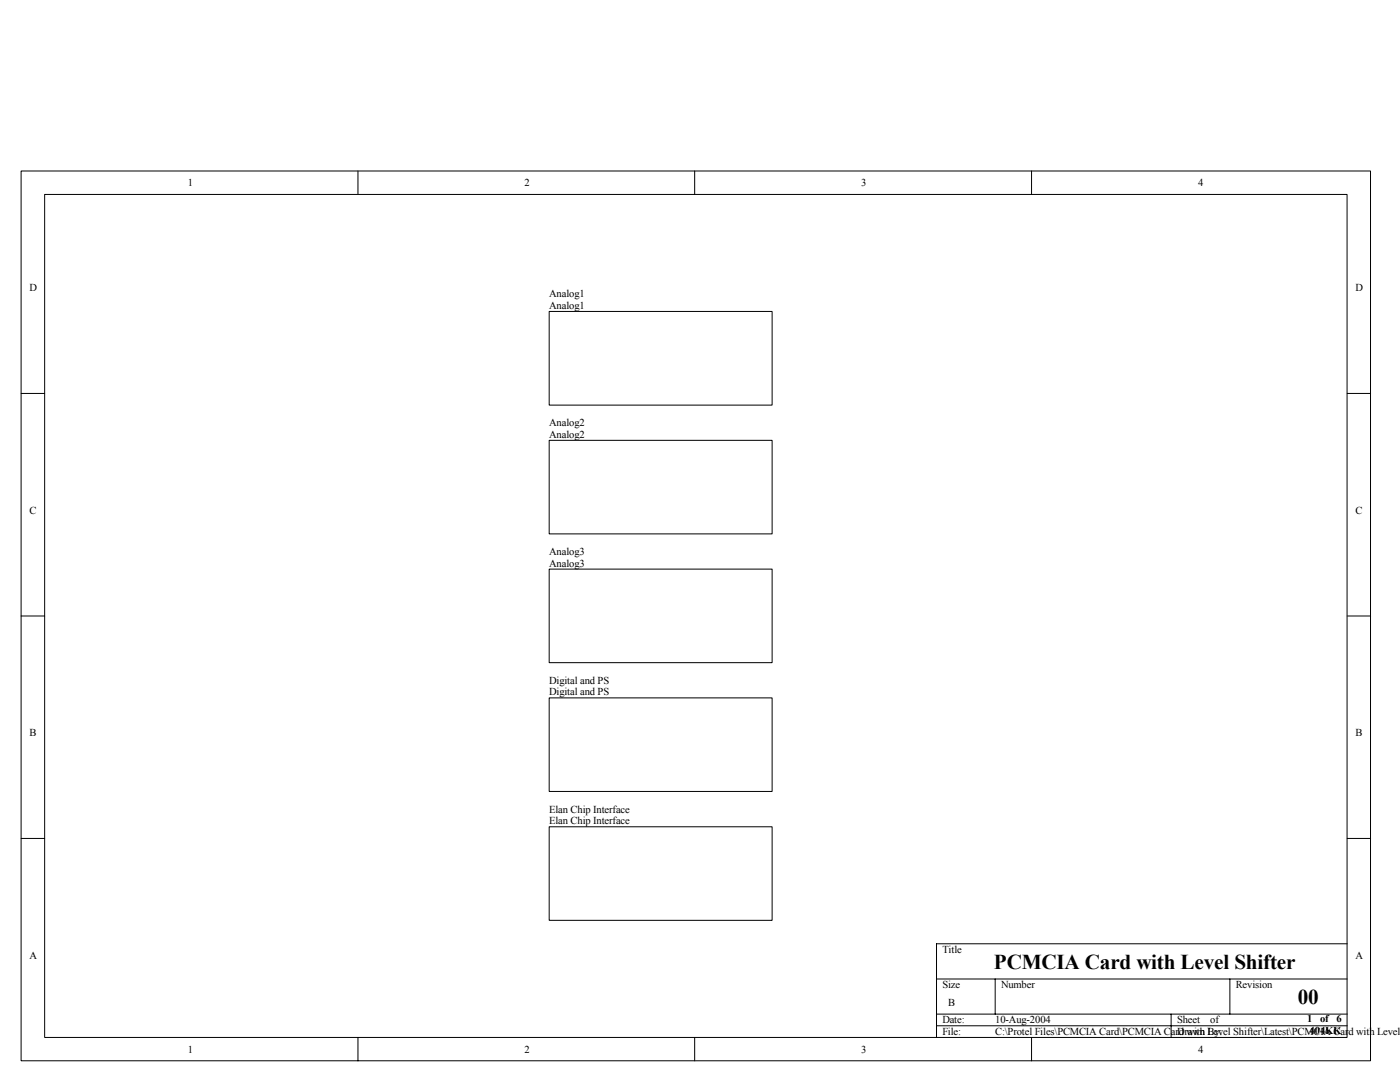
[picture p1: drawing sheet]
<svg xmlns="http://www.w3.org/2000/svg" width="279mm" height="216mm" viewBox="0 0 279 216" stroke-linecap="round" stroke-linejoin="round" font-family="sans-serif">
<defs><g id="words">
<g font-size="4.2">
<text x="198.4" y="193.3">PCMCIA Card with Level Shifter</text>
<text x="259" y="200.3">00</text>
</g>
<g font-size="2.1">
<text x="37.5" y="37.1">1</text>
<text x="104.7" y="37.1">2</text>
<text x="171.9" y="37.1">3</text>
<text x="239.1" y="37.1">4</text>
<text x="5.9" y="58.1">D</text>
<text x="109.6" y="59.3">Analog1</text>
<text x="270.5" y="58.1">D</text>
<text x="109.6" y="61.7">Analog1</text>
<text x="109.6" y="85">Analog2</text>
<text x="109.6" y="87.4">Analog2</text>
<text x="5.9" y="102.6">C</text>
<text x="270.5" y="102.6">C</text>
<text x="109.6" y="110.7">Analog3</text>
<text x="109.6" y="113.1">Analog3</text>
<text x="109.6" y="136.4">Digital and PS</text>
<text x="109.6" y="138.8">Digital and PS</text>
<text x="5.9" y="146.9">B</text>
<text x="270.5" y="146.9">B</text>
<text x="109.6" y="162.1">Elan Chip Interface</text>
<text x="109.6" y="164.5">Elan Chip Interface</text>
<text x="5.9" y="191.3">A</text>
<text x="188.1" y="190.2">Title</text>
<text x="270.5" y="191.3">A</text>
<text x="188.1" y="197.2">Size</text>
<text x="199.8" y="197.2">Number</text>
<text x="246.6" y="197.2">Revision</text>
<text x="189.2" y="200.7">B</text>
<text x="188.1" y="204.2">Date:</text>
<text x="188.1" y="206.5">File:</text>
<text x="198.6" y="206.5">C:\Protel Files\PCMCIA Card\PCMCIA Card with Level Shifter\Latest\PCMCIA Card with Level</text>
<text x="198.6" y="204.2">10-Aug-2004</text>
<text x="234.9" y="204.2">Sheet</text>
<text x="234.9" y="206.5">Drawn By:</text>
<text x="241.5" y="204.2">of</text>
<text x="260.9" y="204">1</text>
<text x="261.4" y="206.3">404KK</text>
<text x="263.5" y="204">of 6</text>
<text x="37.5" y="210">1</text>
<text x="104.7" y="210">2</text>
<text x="171.9" y="210">3</text>
<text x="239.1" y="210">4</text>
</g>
</g></defs>
<g fill="none" stroke="#000" stroke-width=".2">
<path d="M4.2 34.1h269.3v177.6h-269.3zM8.9 38.8h259.9v168.2h-259.9zM71.4 34.1v4.7M138.6 34.1v4.7M205.9 34.1v4.7M4.2 78.5h4.7M268.9 78.5h4.6M4.2 122.9h4.7M268.9 122.9h4.6M4.2 167.3h4.7M268.9 167.3h4.6M186.9 195.3h82"/>
<path d="M198.6 195.3v7.1M245.4 195.3v7.1M268.9 188.3h-82v18.7M71.4 207v4.7M138.6 207v4.7M186.9 202.4h82M186.9 204.7h82M205.9 207v4.7M233.7 202.4v4.6"/>
</g>
<path d="M109.6 62.2h44.5v18.6h-44.5z" fill="#fff"/>
<path d="M109.6 62.1h44.5v18.7h-44.5z" fill="none" stroke="#000" stroke-width=".2"/>
<path d="M109.6 87.9h44.5v18.6h-44.5z" fill="#fff"/>
<path d="M109.6 87.9h44.5v18.6h-44.5z" fill="none" stroke="#000" stroke-width=".2"/>
<path d="M109.6 113.6h44.5v18.6h-44.5z" fill="#fff"/>
<path d="M109.6 113.6h44.5v18.6h-44.5z" fill="none" stroke="#000" stroke-width=".2"/>
<path d="M109.6 139.3h44.5v18.6h-44.5z" fill="#fff"/>
<path d="M109.6 139.3h44.5v18.6h-44.5z" fill="none" stroke="#000" stroke-width=".2"/>
<path d="M109.6 165h44.5v18.6h-44.5z" fill="#fff"/>
<path d="M109.6 165h44.5v18.6h-44.5z" fill="none" stroke="#000" stroke-width=".2"/>
<use href="#words"/>
</svg>
